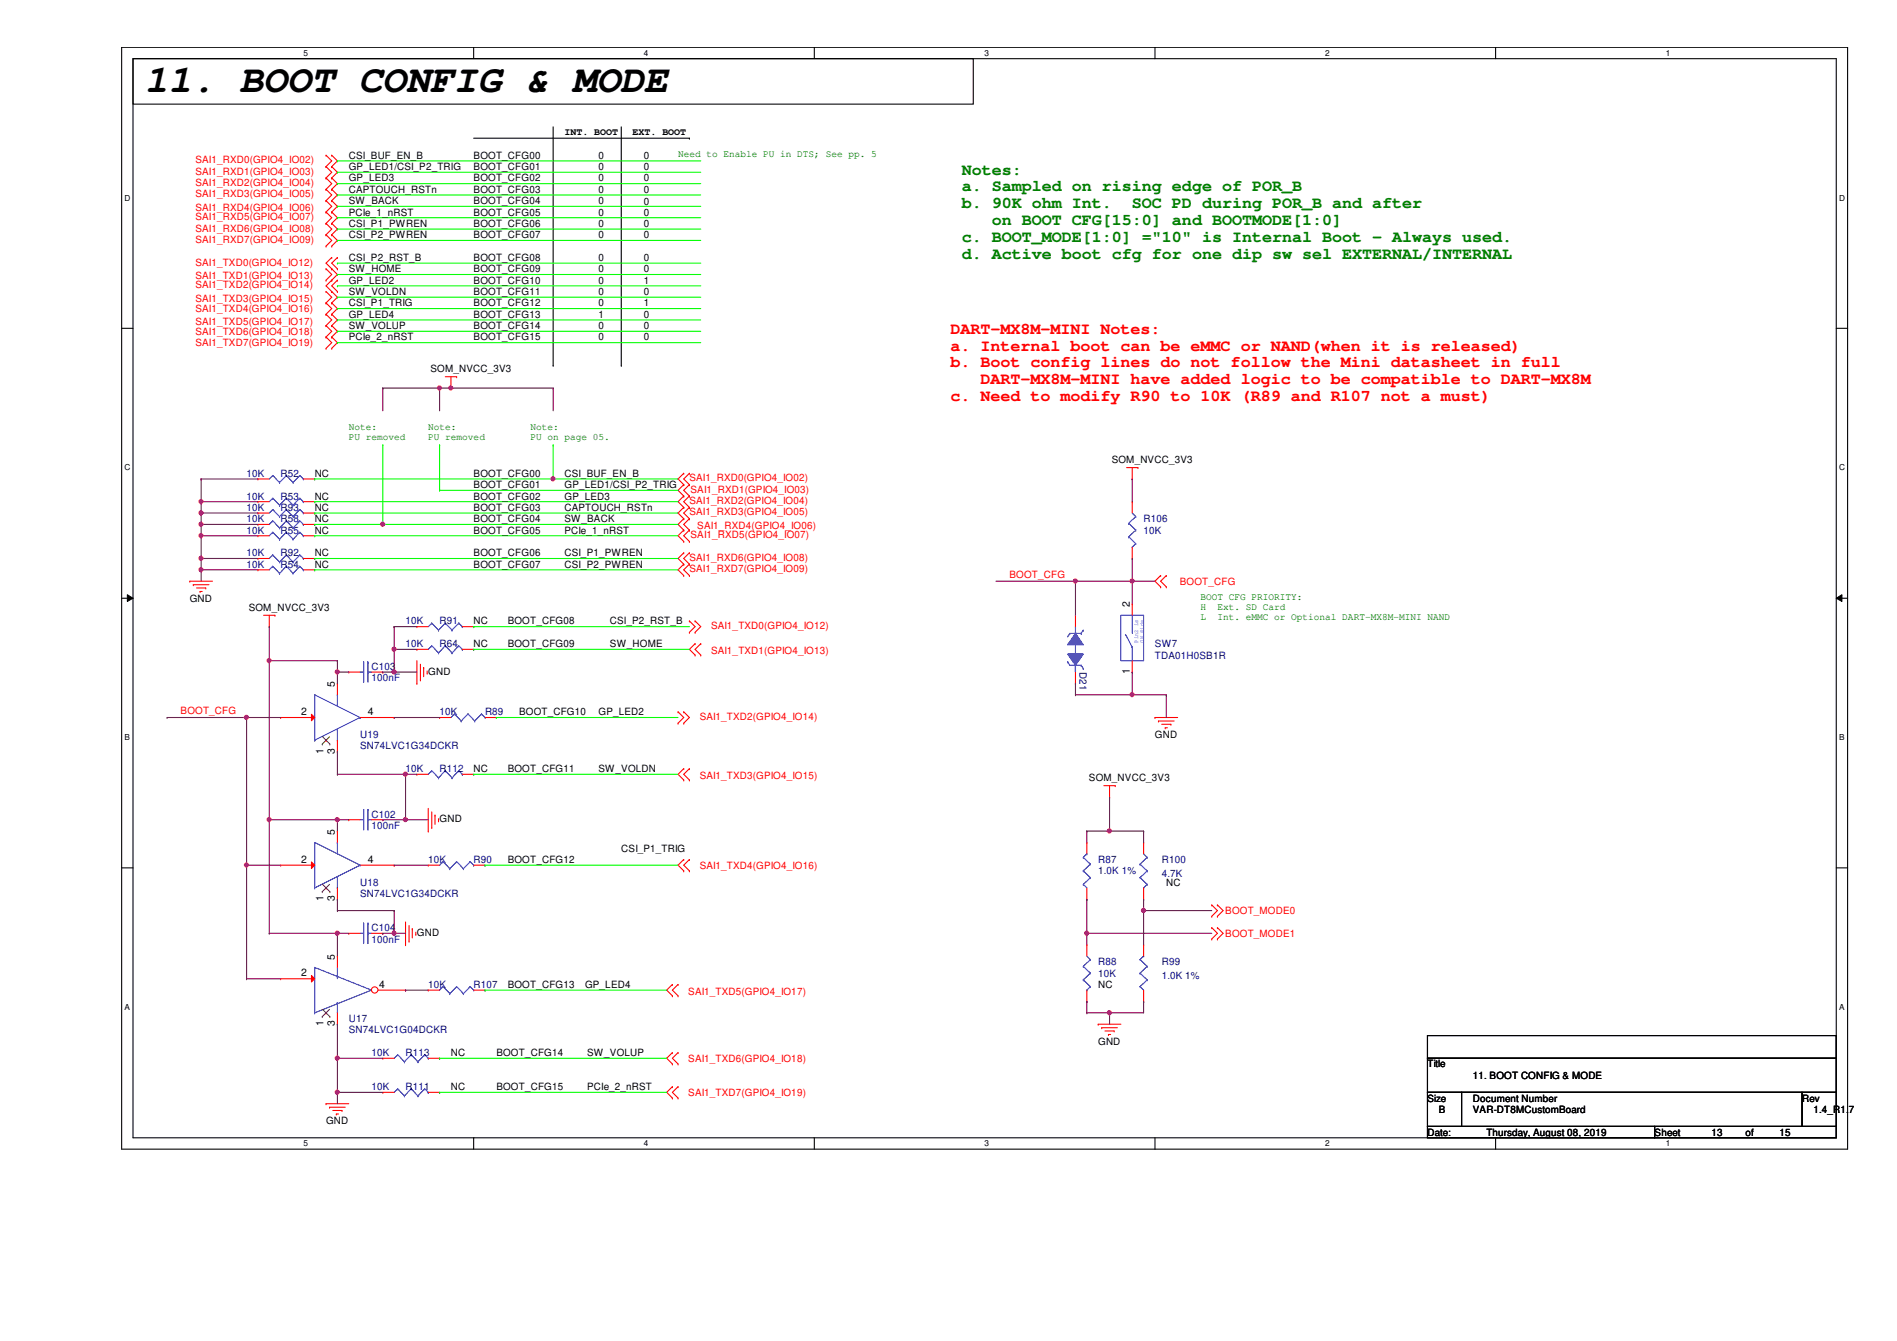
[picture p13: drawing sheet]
<svg xmlns="http://www.w3.org/2000/svg" width="297mm" height="210mm" viewBox="0 0 297 210" stroke-linecap="round" stroke-linejoin="round" font-family="sans-serif">
<defs><g id="words">
<text font-size="6.2" x="22.6" y="14.4">11. BOOT CONFIG &amp; MODE</text>
<g font-size="2.6" fill="#008000">
<text x="150.6" y="27.3">Notes:</text>
<text x="150.6" y="30">a. Sampled on rising edge of POR_B</text>
<text x="150.6" y="32.6">b. 90K ohm Int.</text>
<text x="155.3" y="35.2">on BOOT CFG[15:0] and BOOTMODE[1:0]</text>
<text x="177.2" y="32.6">SOC PD during POR_B and after</text>
<text x="150.6" y="37.8">c. BOOT_MODE[1:0] =&quot;10&quot; is Internal Boot - Always used.</text>
<text x="150.6" y="40.5">d. Active boot cfg for one dip sw sel EXTERNAL/INTERNAL</text>
</g>
<g font-size="2.6" fill="#f00">
<text x="148.8" y="52.2">DART-MX8M-MINI Notes:</text>
<text x="148.8" y="54.9">a. Internal boot can be eMMC or NAND(when it is released)</text>
<text x="148.8" y="57.5">b. Boot config lines do not follow the Mini datasheet in full</text>
<text x="148.8" y="62.7">c. Need to modify R90 to 10K (R89 and R107 not a must)</text>
<text x="153.5" y="60.1">DART-MX8M-MINI have added logic to be compatible to DART-MX8M</text>
</g>
<g font-size="1.6">
<text x="88.4" y="21.1">INT. BOOT</text>
<text x="99.1" y="21.1">EXT. BOOT</text>
<text x="54.6" y="24.8">CSI_BUF_EN_B</text>
<text x="54.6" y="28.4">GP_LED3</text>
<text x="54.6" y="26.6">GP_LED1/CSI_P2_TRIG</text>
<text x="74.2" y="24.8">BOOT_CFG00</text>
<text x="74.2" y="28.4">BOOT_CFG02</text>
<text x="74.2" y="26.6">BOOT_CFG01</text>
<text x="93.7" y="24.8">0</text>
<text x="93.7" y="28.4">0</text>
<text x="93.7" y="26.6">0</text>
<text x="100.8" y="24.8">0</text>
<text x="100.8" y="28.4">0</text>
<text x="100.8" y="26.6">0</text>
<text x="54.6" y="30.2">CAPTOUCH_RSTn</text>
<text x="54.6" y="33.7">PCIe_1_nRST</text>
<text x="54.6" y="35.5">CSI_P1_PWREN</text>
<text x="54.6" y="32">SW_BACK</text>
<text x="74.2" y="30.2">BOOT_CFG03</text>
<text x="74.2" y="33.7">BOOT_CFG05</text>
<text x="74.2" y="35.5">BOOT_CFG06</text>
<text x="74.2" y="32">BOOT_CFG04</text>
<text x="93.7" y="30.2">0</text>
<text x="93.7" y="33.7">0</text>
<text x="93.7" y="35.5">0</text>
<text x="93.7" y="32">0</text>
<text x="100.8" y="30.2">0</text>
<text x="100.8" y="33.7">0</text>
<text x="100.8" y="35.5">0</text>
<text x="100.8" y="32.1">0</text>
<text x="54.6" y="37.3">CSI_P2_PWREN</text>
<text x="54.6" y="40.9">CSI_P2_RST_B</text>
<text x="74.2" y="37.3">BOOT_CFG07</text>
<text x="74.2" y="40.9">BOOT_CFG08</text>
<text x="93.7" y="37.3">0</text>
<text x="93.7" y="40.9">0</text>
<text x="100.8" y="37.3">0</text>
<text x="100.8" y="40.9">0</text>
<text x="54.6" y="42.6">SW_HOME</text>
<text x="54.6" y="44.4">GP_LED2</text>
<text x="54.6" y="46.2">SW_VOLDN</text>
<text x="54.6" y="48">CSI_P1_TRIG</text>
<text x="74.2" y="42.6">BOOT_CFG09</text>
<text x="74.2" y="44.4">BOOT_CFG10</text>
<text x="74.2" y="46.2">BOOT_CFG11</text>
<text x="74.2" y="48">BOOT_CFG12</text>
<text x="93.7" y="42.6">0</text>
<text x="93.7" y="44.4">0</text>
<text x="93.7" y="46.2">0</text>
<text x="93.7" y="48">0</text>
<text x="100.8" y="42.6">0</text>
<text x="100.8" y="44.4">1</text>
<text x="100.8" y="46.2">0</text>
<text x="100.8" y="48">1</text>
<text x="54.6" y="49.7">GP_LED4</text>
<text x="54.6" y="51.5">SW_VOLUP</text>
<text x="54.6" y="53.3">PCIe_2_nRST</text>
<text x="74.2" y="49.7">BOOT_CFG13</text>
<text x="74.2" y="51.5">BOOT_CFG14</text>
<text x="74.2" y="53.3">BOOT_CFG15</text>
<text x="93.7" y="49.7">1</text>
<text x="93.7" y="51.5">0</text>
<text x="93.7" y="53.3">0</text>
<text x="100.8" y="49.7">0</text>
<text x="100.8" y="51.5">0</text>
<text x="100.8" y="53.3">0</text>
<text x="67.4" y="58.3">SOM_NVCC_3V3</text>
<text x="49.3" y="74.6">NC</text>
<text x="74.2" y="74.6">BOOT_CFG00</text>
<text x="74.2" y="76.4">BOOT_CFG01</text>
<text x="88.4" y="74.6">CSI_BUF_EN_B</text>
<text x="88.4" y="76.4">GP_LED1/CSI_P2_TRIG</text>
<text x="174.1" y="72.5">SOM_NVCC_3V3</text>
<text x="49.3" y="81.7">NC</text>
<text x="49.3" y="83.5">NC</text>
<text x="49.3" y="78.2">NC</text>
<text x="49.3" y="80">NC</text>
<text x="74.2" y="80">BOOT_CFG03</text>
<text x="74.2" y="78.2">BOOT_CFG02</text>
<text x="74.2" y="83.5">BOOT_CFG05</text>
<text x="74.2" y="81.7">BOOT_CFG04</text>
<text x="88.4" y="80">CAPTOUCH_RSTn</text>
<text x="88.4" y="78.2">GP_LED3</text>
<text x="88.4" y="83.5">PCIe_1_nRST</text>
<text x="88.4" y="81.7">SW_BACK</text>
<text x="49.3" y="87.1">NC</text>
<text x="49.3" y="88.9">NC</text>
<text x="74.2" y="87.1">BOOT_CFG06</text>
<text x="74.2" y="88.9">BOOT_CFG07</text>
<text x="88.4" y="87.1">CSI_P1_PWREN</text>
<text x="88.4" y="88.9">CSI_P2_PWREN</text>
<text x="29.7" y="94.2">GND</text>
<text x="38.9" y="95.6">SOM_NVCC_3V3</text>
<text x="176.9" y="95.1" transform="rotate(-90 176.9 95.1)">2</text>
<text x="74.2" y="97.7">NC</text>
<text x="74.2" y="101.3">NC</text>
<text x="79.5" y="97.7">BOOT_CFG08</text>
<text x="79.5" y="101.3">BOOT_CFG09</text>
<text x="95.5" y="97.7">CSI_P2_RST_B</text>
<text x="95.5" y="101.3">SW_HOME</text>
<text x="52.5" y="107.5" transform="rotate(-90 52.5 107.5)">5</text>
<text x="67.1" y="105.6">GND</text>
<text x="176.9" y="105.5" transform="rotate(-90 176.9 105.5)">1</text>
<text x="47.2" y="111.9">2</text>
<text x="57.6" y="111.9">4</text>
<text x="81.3" y="112">BOOT_CFG10</text>
<text x="93.7" y="112">GP_LED2</text>
<text x="50.7" y="118" transform="rotate(-90 50.7 118)">1</text>
<text x="52.5" y="118" transform="rotate(-90 52.5 118)">3</text>
<text x="180.8" y="115.5">GND</text>
<text x="74.2" y="120.9">NC</text>
<text x="79.5" y="120.9">BOOT_CFG11</text>
<text x="93.7" y="120.9">SW_VOLDN</text>
<text x="170.5" y="122.3">SOM_NVCC_3V3</text>
<text x="52.5" y="130.6" transform="rotate(-90 52.5 130.6)">5</text>
<text x="68.8" y="128.7">GND</text>
<text x="47.2" y="135">2</text>
<text x="57.6" y="135">4</text>
<text x="79.5" y="135.1">BOOT_CFG12</text>
<text x="97.3" y="133.3">CSI_P1_TRIG</text>
<text x="50.7" y="141.1" transform="rotate(-90 50.7 141.1)">1</text>
<text x="52.5" y="141.1" transform="rotate(-90 52.5 141.1)">3</text>
<text x="182.6" y="138.6">NC</text>
<text x="65.3" y="146.5">GND</text>
<text x="47.2" y="152.8">2</text>
<text x="52.5" y="150.2" transform="rotate(-90 52.5 150.2)">5</text>
<text x="59.4" y="154.6">4</text>
<text x="79.5" y="154.6">BOOT_CFG13</text>
<text x="91.6" y="154.6">GP_LED4</text>
<text x="172" y="154.6">NC</text>
<text x="50.7" y="160.7" transform="rotate(-90 50.7 160.7)">1</text>
<text x="52.5" y="160.7" transform="rotate(-90 52.5 160.7)">3</text>
<text x="70.6" y="165.3">NC</text>
<text x="77.7" y="165.3">BOOT_CFG14</text>
<text x="91.9" y="165.3">SW_VOLUP</text>
<text x="172" y="163.5">GND</text>
<text x="223.5" y="167.1">Title</text>
<text x="70.6" y="170.6">NC</text>
<text x="77.7" y="170.6">BOOT_CFG15</text>
<text x="91.9" y="170.6">PCIe_2_nRST</text>
<text x="223.5" y="172.4">Size</text>
<text x="230.6" y="172.4">Document Number</text>
<text x="230.6" y="168.9">11. BOOT CONFIG &amp; MODE</text>
<text x="282.2" y="172.4">Rev</text>
<text x="51.1" y="176">GND</text>
<text x="223.5" y="177.8">Date:</text>
<text x="225.3" y="174.2">B</text>
<text x="230.6" y="174.2">VAR-DT8MCustomBoard</text>
<text x="232.7" y="177.8">Thursday, August 08, 2019</text>
<text x="259.1" y="177.8">Sheet</text>
<text x="268" y="177.8">13</text>
<text x="273.3" y="177.8">of</text>
<text x="278.6" y="177.8">15</text>
<text x="284" y="174.2">1.4_R1.7</text>
</g>
<g font-size="1.6" fill="#f00">
<text x="30.6" y="25.6">SAI1_RXD0(GPIO4_IO02)</text>
<text x="30.6" y="27.3">SAI1_RXD1(GPIO4_IO03)</text>
<text x="30.6" y="29.1">SAI1_RXD2(GPIO4_IO04)</text>
<text x="30.6" y="30.9">SAI1_RXD3(GPIO4_IO05)</text>
<text x="30.6" y="33">SAI1_RXD4(GPIO4_IO06)</text>
<text x="30.6" y="34.5">SAI1_RXD5(GPIO4_IO07)</text>
<text x="30.6" y="36.2">SAI1_RXD6(GPIO4_IO08)</text>
<text x="30.6" y="38">SAI1_RXD7(GPIO4_IO09)</text>
<text x="30.6" y="41.6">SAI1_TXD0(GPIO4_IO12)</text>
<text x="30.6" y="43.7">SAI1_TXD1(GPIO4_IO13)</text>
<text x="30.6" y="45.1">SAI1_TXD2(GPIO4_IO14)</text>
<text x="30.6" y="47.2">SAI1_TXD3(GPIO4_IO15)</text>
<text x="30.6" y="48.9">SAI1_TXD4(GPIO4_IO16)</text>
<text x="30.6" y="50.8">SAI1_TXD5(GPIO4_IO17)</text>
<text x="30.6" y="52.4">SAI1_TXD6(GPIO4_IO18)</text>
<text x="30.6" y="54.2">SAI1_TXD7(GPIO4_IO19)</text>
<text x="107.9" y="75.4">SAI1_RXD0(GPIO4_IO02)</text>
<text x="108.1" y="77.1">SAI1_RXD1(GPIO4_IO03)</text>
<text x="107.9" y="78.9">SAI1_RXD2(GPIO4_IO04)</text>
<text x="107.9" y="80.7">SAI1_RXD3(GPIO4_IO05)</text>
<text x="109.2" y="82.8">SAI1_RXD4(GPIO4_IO06)</text>
<text x="107.9" y="87.8">SAI1_RXD6(GPIO4_IO08)</text>
<text x="107.9" y="89.6">SAI1_RXD7(GPIO4_IO09)</text>
<text x="108.1" y="84.2">SAI1_RXD5(GPIO4_IO07)</text>
<text x="158.1" y="90.4">BOOT_CFG</text>
<text x="184.7" y="91.5">BOOT_CFG</text>
<text x="111.3" y="98.5">SAI1_TXD0(GPIO4_IO12)</text>
<text x="111.3" y="102.4">SAI1_TXD1(GPIO4_IO13)</text>
<text x="28.3" y="111.8">BOOT_CFG</text>
<text x="109.6" y="112.7">SAI1_TXD2(GPIO4_IO14)</text>
<text x="109.6" y="121.9">SAI1_TXD3(GPIO4_IO15)</text>
<text x="109.6" y="136">SAI1_TXD4(GPIO4_IO16)</text>
<text x="191.9" y="143.1">BOOT_MODE0</text>
<text x="191.9" y="146.6">BOOT_MODE1</text>
<text x="107.8" y="155.7">SAI1_TXD5(GPIO4_IO17)</text>
<text x="107.8" y="166.2">SAI1_TXD6(GPIO4_IO18)</text>
<text x="107.8" y="171.5">SAI1_TXD7(GPIO4_IO19)</text>
</g>
<g font-size="1.6" fill="#008000">
<text x="106.2" y="24.6">Need to Enable PU in DTS; See pp. 5</text>
<text x="54.6" y="67.3">Note:</text>
<text x="54.6" y="68.9">PU removed</text>
<text x="67.1" y="67.3">Note:</text>
<text x="67.1" y="68.9">PU removed</text>
<text x="83.1" y="67.3">Note:</text>
<text x="83.1" y="68.9">PU on page 05.</text>
<text x="188" y="94">BOOT CFG PRIORITY:</text>
<text x="188" y="95.5">H</text>
<text x="190.6" y="95.5">Ext. SD Card</text>
<text x="188" y="97.1">L</text>
<text x="190.6" y="97.1">Int. eMMC or Optional DART-MX8M-MINI NAND</text>
</g>
<g font-size="1.6" fill="#000080">
<text x="38.6" y="74.6">10K</text>
<text x="43.9" y="74.6">R52</text>
<text x="38.6" y="81.7">10K</text>
<text x="38.6" y="83.5">10K</text>
<text x="38.6" y="78.2">10K</text>
<text x="38.6" y="80">10K</text>
<text x="43.9" y="81.7">R58</text>
<text x="43.9" y="83.5">R55</text>
<text x="43.9" y="78.2">R53</text>
<text x="43.9" y="80">R93</text>
<text x="179.1" y="81.7">R106</text>
<text x="179.1" y="83.5">10K</text>
<text x="38.6" y="87.1">10K</text>
<text x="38.6" y="88.9">10K</text>
<text x="43.9" y="87.1">R92</text>
<text x="43.9" y="88.9">R54</text>
<text x="63.5" y="97.7">10K</text>
<text x="63.5" y="101.3">10K</text>
<text x="68.8" y="97.7">R91</text>
<text x="68.8" y="101.3">R64</text>
<text x="180.8" y="101.3">SW7</text>
<text x="58.2" y="104.9">C103</text>
<text x="58.2" y="106.6">100nF</text>
<text x="169" y="105.2" transform="rotate(90 169 105.2)">D21</text>
<text x="180.8" y="103.1">TDA01H0SB1R</text>
<text x="68.8" y="112">10K</text>
<text x="75.9" y="112">R89</text>
<text x="56.4" y="115.5">U19</text>
<text x="56.4" y="117.3">SN74LVC1G34DCKR</text>
<text x="63.5" y="120.9">10K</text>
<text x="68.8" y="120.9">R112</text>
<text x="58.2" y="128">C102</text>
<text x="58.2" y="129.8">100nF</text>
<text x="67.1" y="135.1">10K</text>
<text x="74.2" y="135.1">R90</text>
<text x="172" y="135.1">R87</text>
<text x="172" y="136.9">1.0K 1%</text>
<text x="181.9" y="135.1">R100</text>
<text x="181.9" y="137.2">4.7K</text>
<text x="56.4" y="138.6">U18</text>
<text x="56.4" y="140.4">SN74LVC1G34DCKR</text>
<text x="58.2" y="145.8">C104</text>
<text x="58.2" y="147.5">100nF</text>
<text x="67.1" y="154.6">10K</text>
<text x="74.2" y="154.6">R107</text>
<text x="172" y="151.1">R88</text>
<text x="172" y="152.9">10K</text>
<text x="181.9" y="151.1">R99</text>
<text x="181.9" y="153.2">1.0K 1%</text>
<text x="54.6" y="160">U17</text>
<text x="54.6" y="161.8">SN74LVC1G04DCKR</text>
<text x="58.2" y="165.3">10K</text>
<text x="63.5" y="165.3">R113</text>
<text x="58.2" y="170.6">10K</text>
<text x="63.5" y="170.6">R111</text>
</g>
<g font-size="1.3">
<text x="47.5" y="8.7">5</text>
<text x="100.8" y="8.7">4</text>
<text x="154.2" y="8.7">3</text>
<text x="207.5" y="8.7">2</text>
<text x="260.9" y="8.7">1</text>
<text x="19.5" y="31.4">D</text>
<text x="288" y="31.4">D</text>
<text x="19.5" y="73.6">C</text>
<text x="288" y="73.6">C</text>
<text x="19.5" y="115.9">B</text>
<text x="288" y="115.9">B</text>
<text x="19.5" y="158.1">A</text>
<text x="288" y="158.1">A</text>
<text x="47.5" y="179.4">5</text>
<text x="100.8" y="179.4">4</text>
<text x="154.2" y="179.4">3</text>
<text x="207.5" y="179.4">2</text>
<text x="260.9" y="179.4">1</text>
</g>
<g font-size=".9" fill="#00f">
<text x="178.2" y="100.6" transform="rotate(-90 178.2 100.6)">Pin2 is</text>
<text x="179.1" y="100.6" transform="rotate(-90 179.1 100.6)">ON Side</text>
</g>
</g></defs>
<path d="M19.1 7.4h270.2v172.5h-270.2zM20.8 9.2h266.7v168.9h-266.7z" fill="none" stroke="#000" stroke-width=".17"/>
<g fill="#fff">
<path d="M47.5 7.6h.7v1.4h-.7z"/>
<path d="M47.5 178.3h.7v1.4h-.7z"/>
</g>
<path d="M74.2 7.4v1.8M74.2 178.1v1.8" fill="none" stroke="#000" stroke-width=".17"/>
<g fill="#fff">
<path d="M100.8 7.6h.7v1.4h-.7z"/>
<path d="M100.8 178.3h.7v1.4h-.7z"/>
</g>
<path d="M127.5 7.4v1.8M127.5 178.1v1.8" fill="none" stroke="#000" stroke-width=".17"/>
<g fill="#fff">
<path d="M154.2 7.6h.7v1.4h-.7z"/>
<path d="M154.2 178.3h.7v1.4h-.7z"/>
</g>
<path d="M180.8 7.4v1.8M180.8 178.1v1.8" fill="none" stroke="#000" stroke-width=".17"/>
<g fill="#fff">
<path d="M207.5 7.6h.7v1.4h-.7z"/>
<path d="M207.5 178.3h.7v1.4h-.7z"/>
</g>
<path d="M234.2 7.4v1.8M234.2 178.1v1.8" fill="none" stroke="#000" stroke-width=".17"/>
<g fill="#fff">
<path d="M260.9 7.6h.6v1.4h-.6z"/>
<path d="M260.9 178.3h.6v1.4h-.6z"/>
<path d="M19.5 30.3h.9v1.4h-.9z"/>
<path d="M288 30.3h.9v1.4h-.9z"/>
<path d="M19.5 72.5h.9v1.4h-.9z"/>
<path d="M288 72.5h.9v1.4h-.9z"/>
</g>
<path d="M19.1 51.4h1.7M287.5 51.4h1.8" fill="none" stroke="#000" stroke-width=".17"/>
<g fill="#fff">
<path d="M19.5 114.7h.8v1.4h-.8z"/>
<path d="M288 114.7h.8v1.4h-.8z"/>
</g>
<path d="M19.1 93.6h1.7M287.5 93.6h1.8" fill="none" stroke="#000" stroke-width=".17"/>
<path d="M19.9 93.1l.9 .5-.9 .5zM287.5 93.6l.9-.5v1z" fill="#000"/>
<path d="M19.9 93.1l.9 .5-.9 .5zM287.5 93.6l.9-.5v1z" fill="none" stroke="#000" stroke-width=".16"/>
<g fill="#fff">
<path d="M19.5 156.9h.8v1.4h-.8z"/>
<path d="M288 156.9h.8v1.4h-.8z"/>
</g>
<g fill="none" stroke="#000" stroke-width=".17">
<path d="M20.8 9.2h131.6v7.1h-131.6zM86.6 19.9v37.3M97.3 19.9v37.3M74.2 21.6h33.8M108 21.6h.1M86.6 57.2h.1M97.3 57.2h.1M19.1 135.8h1.7M287.5 135.8h1.8M223.5 162.1h64v3.6h-64zM223.5 165.6h64v5.4h-64zM223.5 171h5.4v5.3h-5.4z"/>
<path d="M223.5 176.3h35.6v1.8h-35.6zM228.9 171h53.3v5.3h-53.3zM259.1 176.3h28.4v1.8h-28.4zM282.2 171h5.3v5.3h-5.3z"/>
</g>
<g fill="none" stroke="#f00" stroke-width=".17">
<path d="M51.1 24.3h.1M51.1 26.1h.1M51.1 27.9h.1M51.1 29.6h.1M51.1 31.4h.1M51.1 33.2h.1M51.1 35h.1M51.1 36.7h.1M51.1 38.5h.1M51.1 24.3l.8 .9-.8 .9M51.1 26.1l.8 .9-.8 .9M51.1 27.9l.8 .8-.8 .9"/>
<path d="M51.1 29.6l.8 .9-.8 .9M51.1 31.4l.8 .9-.8 .9M51.1 33.2l.8 .9-.8 .9M51.1 35l.8 .9-.8 .8M51.1 36.7l.8 .9-.8 .9M51.9 26.1h.1M51.9 24.3h.1M51.9 27.9h.1M51.9 29.6h.1M51.9 31.4h.1M51.9 33.2h.1M51.9 35h.1"/>
<path d="M51.9 36.7h.1M51.9 38.5h.1M51.9 24.3l.9 .9-.9 .9M51.9 26.1l.9 .9-.9 .9M51.9 27.9l.9 .8-.9 .9M51.9 29.6l.9 .9-.9 .9M51.9 31.4l.9 .9-.9 .9M51.9 33.2l.9 .9-.9 .9M51.9 35l.9 .9-.9 .8M51.9 36.7l.9 .9-.9 .9M51.1 42.1h.1M51.1 43.9h.1"/>
<path d="M51.1 45.6h.1M51.1 47.4h.1M51.1 49.2h.1M51.1 51h.1M51.1 52.7h.1M51.1 54.5h.1M51.1 42.1l.8 .9-.8 .9M51.1 45.6l.8 .9-.8 .9M51.1 47.4l.8 .9-.8 .9M51.1 49.2l.8 .9-.8 .9M51.1 51l.8 .9-.8 .8M51.1 52.7l.8 .9-.8 .9"/>
<path d="M51.9 42.1h.1M51.9 40.3h.1M51.9 43.9h.1M51.9 45.6h.1M51.9 47.4h.1M51.9 49.2h.1M51.9 51h.1M51.9 52.7h.1M51.9 54.5h.1M51.9 40.3l-.8 .9 1.7 1.8-.9 .9M51.9 43.9l-.8 .8 .8 .9M51.9 45.6l.9 .9-.9 .9"/>
<path d="M51.9 47.4l.9 .9-.9 .9M51.9 49.2l.9 .9-.9 .9M51.9 51l.9 .9-.9 .8M51.9 52.7l.9 .9-.9 .9M52.8 40.3h.1M52.8 42.1h.1M52.8 43.9h.1M52.8 45.6h.1M52.8 40.3l-.9 .9 .9 .9M52.8 43.9l-.9 .8 .9 .9M69.7 59h1.8M70.6 59v1.7"/>
<path d="M71.5 59h.1M70.6 60.7h.1M107.1 75.9h.1M107.1 74.1h.1M107.1 79.4h.1M107.1 77.6h.1M107.1 74.1l-.9 .9 .9 .9M107.1 77.6l-.9 .9 .9 .9M107.1 75.9l-.9 .8 .9 .9M107.1 79.4l-.9 .9 .9 .9M108 74.1h.1M108 75.9h.1"/>
<path d="M108 77.6h.1M108 79.4h.1M108 74.1l-.9 .9 .9 .9M108 77.6l-.9 .9 .9 .9M108 75.9l-.9 .8 .9 .9M108 79.4l-.9 .9 .9 .9M176.4 73.2h1.8M177.3 75h.1M177.3 73.2v1.8M178.2 73.2h.1M29.7 91h.1M29.7 91h3.6"/>
<path d="M30.3 91.5h.1M30.3 91.5h2.4M30.8 92h1.4M31.3 92.6h.1M31.3 92.6h.4M32.2 92h.1M40.4 82.1h.1M40.4 82.1h1.8M41.3 96.3h1.8M42.2 98.1h.1M42.2 96.3v1.8M43.1 96.3h.1"/>
<path d="M47.5 82.1h1.8M49.3 82.1h.1M107.1 88.3h.1M107.1 86.5h.1M107.1 90.1h.1M107.1 81.2h.1M107.1 84.8h.1M107.1 83h.1M107.1 86.5l-.9 .9 .9 .9M107.1 88.3l-.9 .9 .9 .9M107.1 83l-.9 .9 .9 .9M107.1 81.2l-.9 .9 .9 .9"/>
<path d="M108 86.5h.1M108 88.3h.1M108 90.1h.1M108 81.2h.1M108 83h.1M108 84.8h.1M108 97.2h.1M108 99h.1M108 86.5l-.9 .9 .9 .9M108 88.3l-.9 .9 .9 .9M108 83l-.9 .9 .9 .9M108 81.2l-.9 .9 .9 .9"/>
<path d="M108 97.2l.8 .9-.8 .9M108.8 99h.1M108.8 97.2h.1M108.8 97.2l.9 .9-.9 .9M181.7 90.1h.1M181.7 91.9h.1M181.7 90.1l-.9 .9 .9 .9M182.6 91.9h.1M182.6 90.1h.1M182.6 90.1l-.9 .9 .9 .9M65.3 107h.1M65.3 103.4v3.6"/>
<path d="M65.8 106.4h.1M65.8 104v2.4M66.3 104.5h.1M66.3 104.5v1.4M66.9 105.4h.1M66.9 105v.4M106.2 111.4h.1M106.2 113.2h.1M106.2 111.4l.9 .9-.9 .9M107.1 113.2h.1M107.1 111.4h.1M107.1 111.4l.9 .9-.9 .9"/>
<path d="M108.8 100.8h.1M108.8 102.5h.1M108.8 100.8l-.8 .8 .8 .9M109.7 100.8h.1M109.7 102.5h.1M109.7 100.8l-.9 .8 .9 .9M180.8 112.3h.1M180.8 112.3h3.6M181.4 112.9h.1M181.4 112.9h2.5M181.9 113.4h1.4M182.5 113.9h.1"/>
<path d="M182.5 113.9h.3M183.3 113.4h.1M67.1 130.1h.1M67.1 126.5v3.6M67.6 129.5h.1M67.6 127.1v2.4M68.1 127.6h.1M68.1 127.6v1.4M68.7 128.5h.1M68.7 128.1v.4M107.1 134.5h.1M107.1 136.3h.1"/>
<path d="M107.1 120.3h.1M107.1 122.1h.1M107.1 134.5l-.9 .9 .9 .9M107.1 120.3l-.9 .9 .9 .9M108 136.3h.1M108 134.5h.1M108 120.3h.1M108 122.1h.1M108 134.5l-.9 .9 .9 .9M108 120.3l-.9 .9 .9 .9M172.8 123h1.8M173.7 124.8h.1"/>
<path d="M173.7 123v1.8M174.6 123h.1M63.5 147.9h.1M63.5 144.3v3.6M64.1 147.3h.1M64.1 144.9v2.4M64.6 145.4h.1M64.6 145.4v1.4M65.1 146.3h.1M65.1 145.9v.4M105.3 154.1h.1M105.3 155.9h.1"/>
<path d="M105.3 154.1l-.9 .9 .9 .9M106.2 154.1h.1M106.2 155.9h.1M106.2 154.1l-.9 .9 .9 .9M189.7 145.2h.1M189.7 147h.1M189.7 141.6h.1M189.7 143.4h.1M189.7 145.2l.9 .9-.9 .9M189.7 141.6l.9 .9-.9 .9M190.6 147h.1M190.6 145.2h.1"/>
<path d="M190.6 143.4h.1M190.6 141.6h.1M190.6 145.2l.9 .9-.9 .9M190.6 141.6l.9 .9-.9 .9M51.1 172.8h.1M51.1 172.8h3.5M51.6 173.3h.1M51.6 173.3h2.5M52.1 173.8h1.5M52.7 174.4h.1M52.7 174.4h.3M53.6 173.8h.1"/>
<path d="M105.3 164.8h.1M105.3 166.5h.1M105.3 170.1h.1M105.3 171.9h.1M105.3 164.8l-.9 .8 .9 .9M105.3 170.1l-.9 .9 .9 .9M106.2 166.5h.1M106.2 164.8h.1M106.2 171.9h.1M106.2 170.1h.1M106.2 164.8l-.9 .8 .9 .9M106.2 170.1l-.9 .9 .9 .9"/>
<path d="M172 160.3h.1M172 160.3h3.5M172.5 160.9h.1M172.5 160.9h2.5M173 161.4h1.5M173.6 161.9h.1M173.6 161.9h.3M174.5 161.4h.1"/>
</g>
<g fill="none" stroke="#00f" stroke-width=".17">
<path d="M42.7 81.5h.1M42.7 81.5l-.5 .6M42.7 81.5l1.1 1.1M43.8 82.6h.1M44.8 81.5h.1M44.8 81.5l-1 1.1M44.8 81.5l1.1 1.1M45.9 82.6h.1M46.9 81.5h.1M46.9 81.5l-1 1.1M46.9 81.5l.6 .6M47.5 82.1h.1"/>
<path d="M49.3 115.9h.1M49.3 108.8h.1M49.3 108.8v7.1M49.3 108.8l7.1 3.5M52.8 108.8h.1M52.8 115.9h.1M52.8 108.8v1.7M52.8 114.1v1.8M56.4 112.3h.1M56.4 112.3l-7.1 3.6"/>
</g>
<path d="M48.8 111.8l.5 .5-.5 .5z" fill="#f00"/>
<g fill="none" stroke="#f00" stroke-width=".17">
<path d="M40.4 83.9h.1M40.4 87.4h.1M40.4 83.9h1.8M40.4 87.4h1.8M47.5 83.9h1.8M47.5 87.4h1.8M49.3 83.9h.1M49.3 87.4h.1M43.9 112.3h.1M43.9 112.3h5.4M48.8 111.8l.5 .5-.5 .5zM51.1 115.9h.1"/>
<path d="M52.8 107h.1M52.8 117.6h.1M52.8 107v1.8M52.8 115.9v1.7M56.4 112.3h5.3M61.7 112.3h.1M68.8 112.3h.1M68.8 112.3h1.8M75.9 112.3h1.8M77.7 112.3h.1M54.6 128.3h.1M54.6 128.3h1.8"/>
<path d="M58.2 128.3h1.7M59.9 128.3h.1M67.1 135.4h.1M67.1 135.4h1.7M74.2 135.4h1.7M75.9 135.4h.1M179.1 131.9h.1M179.1 131.9v1.7M179.1 139v1.8M67.1 155h.1M67.1 155h1.7M74.2 155h1.7"/>
<path d="M75.9 155h.1M170.2 147.9h.1M170.2 156.8h.1M170.2 147.9v1.7M170.2 155v1.8M179.1 140.8h.1"/>
</g>
<path d="M50.5 116.5h.1M50.5 115.3l1.1 1.2M51.6 115.3l-1.1 1.2M51.6 116.5h.1" fill="none" stroke="#804000" stroke-width=".16"/>
<g fill="none" stroke="#00f" stroke-width=".17">
<path d="M42.7 83.3h.1M42.7 86.9h.1M42.7 83.3l-.5 .6M42.7 83.3l1.1 1.1M42.7 86.9l-.5 .5M42.7 86.9l1.1 1.1M43.8 84.4h.1M43.8 88h.1M44.8 83.3h.1M44.8 86.9h.1M44.8 83.3l-1 1.1M44.8 83.3l1.1 1.1"/>
<path d="M44.8 86.9l-1 1.1M44.8 86.9l1.1 1.1M45.9 84.4h.1M45.9 88h.1M46.9 83.3h.1M46.9 86.9h.1M46.9 83.3l-1 1.1M46.9 83.3l.6 .6M46.9 86.9l-1 1.1M46.9 86.9l.6 .5M47.5 83.9h.1M47.5 87.4h.1"/>
<path d="M71.2 111.8h.1M71.2 111.8l-.6 .5M71.2 111.8l1 1.1M72.2 112.9h.1M73.3 111.8h.1M73.3 111.8l-1.1 1.1M73.3 111.8l1 1.1M74.3 112.9h.1M75.4 111.8h.1M75.4 111.8l-1.1 1.1M75.4 111.8l.5 .5M75.9 112.3h.1"/>
<path d="M56.4 128.3h.5M56.9 126.7h.1M56.9 128.3h.1M56.9 126.7v3.2M57.6 126.7h.1M57.6 128.3h.1M57.6 126.7v3.2M57.6 128.3h.6M69.4 134.9h.1M69.4 134.9l-.6 .5M69.4 134.9l1 1.1M70.4 136h.1"/>
<path d="M71.5 134.9h.1M71.5 134.9l-1.1 1.1M71.5 134.9l1.1 1.1M72.6 136h.1M73.6 134.9h.1M73.6 134.9l-1 1.1M73.6 134.9l.6 .5M74.2 135.4h.1M178.5 137.4h.1M178.5 135.3h.1M178.5 135.3l1.1 1M178.5 137.4l1.1 1"/>
<path d="M179.1 139h.1M179.1 133.6l.5 .6M179.6 134.2h.1M179.6 136.3h.1M179.6 138.4h.1M179.6 136.3l-1.1 1.1M179.6 138.4l-.5 .6M179.6 134.2l-1.1 1.1M49.3 158.5h.1M49.3 151.4h.1M49.3 151.4l8.9 3.6M49.3 151.4v7.1"/>
<path d="M52.8 153h.1M52.8 156.9h.1M52.8 151.4v1.6M52.8 156.9v1.6M58.2 155h.1M58.2 155l-8.9 3.5M69.4 154.4h.1M69.4 154.4l-.6 .6M69.4 154.4l1 1.1M70.4 155.5h.1M71.5 154.4h.1M71.5 154.4l-1.1 1.1"/>
<path d="M71.5 154.4l1.1 1.1M72.6 155.5h.1M73.6 154.4h.1M73.6 154.4l-1 1.1M73.6 154.4l.6 .6M74.2 155h.1M169.6 151.3h.1M169.6 153.4h.1M169.6 151.3l1.1 1M169.6 153.4l1.1 1M170.2 155h.1M170.2 149.6l.5 .6"/>
<path d="M170.7 150.2h.1M170.7 152.3h.1M170.7 154.4h.1M170.7 150.2l-1.1 1.1M170.7 152.3l-1.1 1.1M170.7 154.4l-.5 .6"/>
</g>
<path d="M48.8 152.7l.5 .5-.5 .5z" fill="#f00"/>
<path d="M43.9 153.2h.1M43.9 153.2h5.4M48.8 152.7l.5 .5-.5 .5z" fill="none" stroke="#f00" stroke-width=".17"/>
<circle cx="58.7" cy="155" r=".5" fill="#fff"/>
<g fill="none" stroke="#f00" stroke-width=".17">
<path d="M177.3 78.5h.1M177.3 78.5v1.8M177.3 87.4h.1M177.3 85.6v1.8M51.1 158.5h.1M52.8 149.6h.1M52.8 149.6v1.8M52.8 158.5v1.8M54.6 146.1h.1M54.6 146.1h1.8M58.2 146.1h1.7M59.2 155h4.3"/>
<path d="M59.9 146.1h.1M63.5 155h.1M52.8 160.3h.1"/>
<circle cx="58.7" cy="155" r=".5"/>
</g>
<path d="M50.5 159.1h.1M50.5 158l1.1 1.1M51.6 158l-1.1 1.1M51.6 159.1h.1" fill="none" stroke="#804000" stroke-width=".16"/>
<g fill="none" stroke="#00f" stroke-width=".17">
<path d="M168.4 98.1h.1M168.4 98.1v7.1M176.7 81.9h.1M176.7 84h.1M176.7 81.9l1.1 1.1M176.7 84l1.1 1.1M177.3 85.6h.1M177.3 80.3l.5 .6M177.8 80.9h.1M177.8 83h.1M177.8 85.1h.1M177.8 80.9l-1.1 1"/>
<path d="M177.8 83l-1.1 1M177.8 85.1l-.5 .5M56.4 146.1h.5M56.9 144.5h.1M56.9 146.1h.1M56.9 144.5v3.2M57.6 144.5h.1M57.6 146.1h.1M57.6 144.5v3.2M57.6 146.1h.6"/>
</g>
<path d="M168.4 99.1l1.2 1.8h-2.4z" fill-rule="evenodd" fill="#00f"/>
<path d="M168.4 99.1l1.2 1.8h-2.4z" fill="none" stroke="#00f" stroke-width=".17"/>
<path d="M167.2 102.4h2.4l-1.2 1.7v1.1v-1.1z" fill-rule="evenodd" fill="#00f"/>
<g fill="none" stroke="#00f" stroke-width=".17">
<path d="M42.7 88.6h.1M42.7 88.6l-.5 .6M42.7 88.6l1.1 1.1M43.8 89.7h.1M44.8 88.6h.1M44.8 88.6l-1 1.1M44.8 88.6l1.1 1.1M45.9 89.7h.1M46.9 88.6h.1M46.9 88.6l-1 1.1M46.9 88.6l.6 .6M47.5 89.2h.1"/>
<path d="M167.5 99.1h.1M167.5 99.1h1.8M167.5 99.1l-.3 .6M169.3 99.1h.1M169.6 98.6h.1M169.6 98.6l-.3 .5M167.2 102.4h2.4l-1.2 1.7v1.1v-1.1zM167.2 103.6h.1M167.2 103.6l.3 .5h1.8M169.3 104.1h.1M169.3 104.1l.3 .5M169.6 104.6h.1"/>
<path d="M49.3 139h.1M49.3 131.9h.1M49.3 131.9v7.1M49.3 131.9l7.1 3.5M52.8 131.9h.1M52.8 139h.1M52.8 131.9v1.7M52.8 137.2v1.8M56.4 135.4h.1M56.4 135.4l-7.1 3.6"/>
</g>
<path d="M40.4 89.2h.1M40.4 89.2h1.8M47.5 89.2h1.8M49.3 89.2h.1M168.4 96.3h.1M168.4 96.3v1.8M168.4 107h.1M168.4 105.2v1.8" fill="none" stroke="#f00" stroke-width=".17"/>
<path d="M48.8 134.9l.5 .5-.5 .5z" fill="#f00"/>
<g fill="none" stroke="#f00" stroke-width=".17">
<path d="M40.4 75h.1M40.4 78.5h.1M40.4 75h1.8M40.4 78.5h1.8M47.5 75h1.8M47.5 78.5h1.8M49.3 75h.1M49.3 78.5h.1M40.4 80.3h.1M40.4 80.3h1.8M47.5 80.3h1.8M49.3 80.3h.1"/>
<path d="M65.3 98.1h.1M65.3 98.1h1.8M72.4 98.1h1.8M74.2 98.1h.1M177.3 94.5h.1M177.3 94.5v1.8M54.6 105.2h.1M54.6 105.2h1.8M58.2 105.2h1.7M59.9 105.2h.1M65.3 101.6h.1M65.3 101.6h1.8"/>
<path d="M72.4 101.6h1.8M74.2 101.6h.1M177.3 105.2h.1M177.3 103.4v1.8M43.9 135.4h.1M43.9 135.4h5.4M48.8 134.9l.5 .5-.5 .5zM51.1 139h.1M52.8 130.1h.1M52.8 130.1v1.8M52.8 139v1.8M56.4 135.4h5.3"/>
<path d="M61.7 135.4h.1M65.3 121.2h.1M65.3 121.2h1.8M72.4 121.2h1.8M74.2 121.2h.1M170.2 131.9h.1M170.2 131.9v1.7M170.2 139v1.8M52.8 140.8h.1M170.2 140.8h.1M179.1 156.8h.1M179.1 147.9h.1"/>
<path d="M179.1 147.9v1.7M179.1 155v1.8M59.9 165.6h.1M59.9 171h.1M59.9 165.6h1.8M59.9 171h1.8M67.1 165.6h1.7M67.1 171h1.7M68.8 165.6h.1M68.8 171h.1"/>
</g>
<path d="M50.5 139.6h.1M50.5 138.4l1.1 1.2M51.6 138.4l-1.1 1.2M51.6 139.6h.1" fill="none" stroke="#804000" stroke-width=".16"/>
<g fill="none" stroke="#00f" stroke-width=".17">
<path d="M42.7 74.4h.1M42.7 78h.1M42.7 79.8h.1M42.7 74.4l-.5 .6M42.7 74.4l1.1 1.1M42.7 78l-.5 .5M42.7 78l1.1 1.1M42.7 79.8l-.5 .5M42.7 79.8l1.1 1.1M43.8 75.5h.1M43.8 79.1h.1M44.8 74.4h.1"/>
<path d="M44.8 78h.1M44.8 79.8h.1M44.8 74.4l-1 1.1M44.8 74.4l1.1 1.1M44.8 78l-1 1.1M44.8 78l1.1 1.1M44.8 79.8l-1 1.1M44.8 79.8l1.1 1.1M45.9 75.5h.1M45.9 79.1h.1M46.9 74.4h.1M46.9 78h.1"/>
<path d="M46.9 79.8h.1M46.9 74.4l-1 1.1M46.9 74.4l.6 .6M46.9 78l-1 1.1M46.9 78l.6 .5M46.9 79.8l-1 1.1M46.9 79.8l.6 .5M47.5 75h.1M47.5 78.5h.1M43.8 80.9h.1M45.9 80.9h.1M47.5 80.3h.1"/>
<path d="M67.6 97.5h.1M67.6 97.5l-.5 .6M67.6 97.5l1.1 1.1M68.7 98.6h.1M69.7 97.5h.1M69.7 97.5l-1 1.1M69.7 97.5l1.1 1.1M70.8 98.6h.1M71.8 97.5h.1M71.8 97.5l-1 1.1M71.8 97.5l.6 .6M72.4 98.1h.1"/>
<path d="M175.5 96.3h3.6v7.1h-3.6zM176.2 99.3h.1M176.2 99.3l1.1 2M177.3 99h.1M177.3 96.3v2.7M56.4 105.2h.5M56.9 103.6h.1M56.9 105.2h.1M56.9 103.6v3.2M57.6 103.6h.1M57.6 105.2h.1M57.6 103.6v3.2"/>
<path d="M57.6 105.2h.6M67.6 101.1h.1M67.6 101.1l-.5 .5M67.6 101.1l1.1 1.1M68.7 102.2h.1M69.7 101.1h.1M69.7 101.1l-1 1.1M69.7 101.1l1.1 1.1M70.8 102.2h.1M71.8 101.1h.1M71.8 101.1l-1 1.1M71.8 101.1l.6 .5"/>
<path d="M72.4 101.6h.1M177.3 101.3h.1M177.3 101.3v2.1M67.6 120.6h.1M67.6 120.6l-.5 .6M67.6 120.6l1.1 1.2M68.7 121.8h.1M69.7 120.6h.1M69.7 120.6l-1 1.2M69.7 120.6l1.1 1.2M70.8 121.8h.1M71.8 120.6h.1"/>
<path d="M71.8 120.6l-1 1.2M71.8 120.6l.6 .6M72.4 121.2h.1M169.6 138.4h.1M169.6 136.3h.1M169.6 134.2h.1M169.6 138.4l.6 .6M169.6 136.3l1.1 1.1M169.6 134.2l1.1 1.1M170.2 133.6h.1M170.2 133.6l-.6 .6M170.7 135.3h.1"/>
<path d="M170.7 137.4h.1M170.7 135.3l-1.1 1M170.7 137.4l-1.1 1M178.5 154.4h.1M178.5 152.3h.1M178.5 150.2h.1M178.5 154.4l.6 .6M178.5 152.3l1.1 1.1M178.5 150.2l1.1 1.1M179.1 149.6h.1M179.1 149.6l-.6 .6M179.6 151.3h.1"/>
<path d="M179.6 153.4h.1M179.6 151.3l-1.1 1M179.6 153.4l-1.1 1M62.3 165.1h.1M62.3 170.4h.1M62.3 165.1l-.6 .5M62.3 165.1l1 1.1M62.3 170.4l-.6 .6M62.3 170.4l1 1.1M63.3 166.2h.1M63.3 171.5h.1M64.4 165.1h.1"/>
<path d="M64.4 170.4h.1M64.4 165.1l-1.1 1.1M64.4 165.1l1 1.1M64.4 170.4l-1.1 1.1M64.4 170.4l1 1.1M65.4 166.2h.1M65.4 171.5h.1M66.5 165.1h.1M66.5 170.4h.1M66.5 165.1l-1.1 1.1M66.5 165.1l.6 .5M66.5 170.4l-1.1 1.1"/>
<path d="M66.5 170.4l.6 .6M67.1 165.6h.1M67.1 171h.1"/>
</g>
<g fill="none" stroke="#0f0" stroke-width=".17">
<path d="M49.3 75h.1M49.3 78.5h.1M49.3 75h37.3M49.3 78.5h56.9M49.3 80.3h.1M49.3 82.1h.1M49.3 87.4h.1M49.3 89.2h.1M49.3 83.9h.1M49.3 80.3h56.9M49.3 82.1h10.6M49.3 87.4h56.9"/>
<path d="M49.3 89.2h56.9M49.3 83.9h56.9"/>
</g>
<path d="M170.2 140.8h.1M170.2 140.8v5.3M179.1 140.8h.1M179.1 142.5h.1M179.1 140.8v1.7M179.1 142.5h10.6" fill="none" stroke="#800040" stroke-width=".17"/>
<circle cx="179" cy="142.5" r=".32" fill="#f0f"/>
<circle cx="179" cy="142.5" r=".32" fill="none" stroke="#f0f" stroke-width=".17"/>
<path d="M170.2 146.1h.1M170.2 146.1h19.5M179.1 142.5h.1M179.1 142.5v5.4" fill="none" stroke="#800040" stroke-width=".17"/>
<circle cx="170.2" cy="146.1" r=".32" fill="#f0f"/>
<circle cx="170.2" cy="146.1" r=".32" fill="none" stroke="#f0f" stroke-width=".17"/>
<path d="M170.2 146.1h.1M170.2 156.8h.1M170.2 158.5h.1M170.2 146.1v1.8M170.2 156.8v1.7M170.2 158.5h3.5M173.7 158.5h.1M173.7 158.5v1.8M179.1 156.8h.1M179.1 156.8v1.7" fill="none" stroke="#800040" stroke-width=".17"/>
<circle cx="173.7" cy="158.5" r=".32" fill="#f0f"/>
<circle cx="173.7" cy="158.5" r=".32" fill="none" stroke="#f0f" stroke-width=".17"/>
<path d="M170.2 130.1h.1M170.2 130.1v1.8M170.2 130.1h3.5M173.7 158.5h.1M173.7 158.5h5.4" fill="none" stroke="#800040" stroke-width=".17"/>
<circle cx="173.7" cy="130.1" r=".32" fill="#f0f"/>
<circle cx="173.7" cy="130.1" r=".32" fill="none" stroke="#f0f" stroke-width=".17"/>
<path d="M31.5 75h.1M31.5 75v3.5M173.7 124.8h.1M173.7 130.1h.1M173.7 124.8v5.3M173.7 130.1h5.4M179.1 130.1h.1M179.1 130.1v1.8" fill="none" stroke="#800040" stroke-width=".17"/>
<circle cx="31.5" cy="78.5" r=".32" fill="#f0f"/>
<circle cx="31.5" cy="78.5" r=".32" fill="none" stroke="#f0f" stroke-width=".17"/>
<path d="M31.5 75h.1M31.5 78.5h.1M31.5 75h8.9M31.5 78.5h8.9M31.5 78.5v1.8M31.5 80.3h.1M31.5 80.3h8.9" fill="none" stroke="#800040" stroke-width=".17"/>
<circle cx="31.5" cy="80.3" r=".32" fill="#f0f"/>
<circle cx="31.5" cy="80.3" r=".32" fill="none" stroke="#f0f" stroke-width=".17"/>
<path d="M31.5 80.3h.1M31.5 82.1h.1M31.5 80.3v1.8M31.5 82.1h8.9" fill="none" stroke="#800040" stroke-width=".17"/>
<circle cx="31.5" cy="82.1" r=".32" fill="#f0f"/>
<circle cx="31.5" cy="82.1" r=".32" fill="none" stroke="#f0f" stroke-width=".17"/>
<path d="M31.5 82.1h.1M31.5 83.9h.1M31.5 82.1v5.3M31.5 83.9h8.9" fill="none" stroke="#800040" stroke-width=".17"/>
<circle cx="31.5" cy="83.8" r=".32" fill="#f0f"/>
<circle cx="31.5" cy="83.8" r=".32" fill="none" stroke="#f0f" stroke-width=".17"/>
<path d="M31.5 87.4h.1M31.5 89.2h.1M31.5 87.4h8.9M31.5 89.2h8.9M31.5 87.4v1.8" fill="none" stroke="#800040" stroke-width=".17"/>
<circle cx="31.5" cy="89.2" r=".32" fill="#f0f"/>
<circle cx="31.5" cy="89.2" r=".32" fill="none" stroke="#f0f" stroke-width=".17"/>
<circle cx="31.5" cy="87.4" r=".32" fill="#f0f"/>
<circle cx="31.5" cy="87.4" r=".32" fill="none" stroke="#f0f" stroke-width=".17"/>
<path d="M68.8 60.7h.1M68.8 60.7v3.6M31.5 89.2h.1M31.5 89.2v1.8" fill="none" stroke="#800040" stroke-width=".17"/>
<circle cx="68.8" cy="60.7" r=".32" fill="#f0f"/>
<circle cx="68.8" cy="60.7" r=".32" fill="none" stroke="#f0f" stroke-width=".17"/>
<path d="M59.9 69.6h.1M59.9 69.6v12.5M68.8 69.6h.1M68.8 76.7h.1M68.8 69.6v7.1M68.8 76.7h37.4" fill="none" stroke="#0f0" stroke-width=".17"/>
<g fill="none" stroke="#800040" stroke-width=".17">
<path d="M59.9 60.7h.1M59.9 60.7h8.9M177.3 75h.1M177.3 75v3.5M156 91h24.8M168.4 91h.1M177.3 87.4h.1M177.3 91h.1M177.3 87.4v7.1M177.3 108.8h.1M177.3 105.2h.1M177.3 105.2v3.6"/>
<path d="M177.3 108.8h5.3M182.6 108.8h.1M182.6 108.8v3.5"/>
</g>
<circle cx="177.3" cy="90.9" r=".32" fill="#f0f"/>
<circle cx="177.3" cy="90.9" r=".32" fill="none" stroke="#f0f" stroke-width=".17"/>
<path d="M168.4 91h.1M168.4 91v5.3" fill="none" stroke="#800040" stroke-width=".17"/>
<circle cx="168.4" cy="90.9" r=".32" fill="#f0f"/>
<circle cx="168.4" cy="90.9" r=".32" fill="none" stroke="#f0f" stroke-width=".17"/>
<path d="M168.4 108.8h.1M168.4 108.8h8.9" fill="none" stroke="#800040" stroke-width=".17"/>
<circle cx="177.3" cy="108.7" r=".32" fill="#f0f"/>
<circle cx="177.3" cy="108.7" r=".32" fill="none" stroke="#f0f" stroke-width=".17"/>
<path d="M168.4 107h.1M168.4 107v1.8" fill="none" stroke="#800040" stroke-width=".17"/>
<path d="M59.9 82.1h.1M59.9 82.1h46.3" fill="none" stroke="#0f0" stroke-width=".17"/>
<circle cx="59.9" cy="82.1" r=".32" fill="#f0f"/>
<circle cx="59.9" cy="82.1" r=".32" fill="none" stroke="#f0f" stroke-width=".17"/>
<path d="M59.9 60.7h.1M59.9 60.7v3.6M59.9 105.2h.1M59.9 105.2h1.8M59.9 128.3h.1M59.9 128.3h3.6M59.9 146.1h.1M59.9 146.1h1.8" fill="none" stroke="#800040" stroke-width=".17"/>
<circle cx="61.7" cy="105.2" r=".32" fill="#f0f"/>
<circle cx="61.7" cy="105.2" r=".32" fill="none" stroke="#f0f" stroke-width=".17"/>
<path d="M52.8 117.6h.1M52.8 117.6v3.6M52.8 140.8h.1M52.8 146.1h.1M52.8 140.8v1.7M52.8 146.1h1.8" fill="none" stroke="#800040" stroke-width=".17"/>
<circle cx="52.8" cy="146.1" r=".32" fill="#f0f"/>
<circle cx="52.8" cy="146.1" r=".32" fill="none" stroke="#f0f" stroke-width=".17"/>
<path d="M42.2 98.1h.1M42.2 98.1v5.3M42.2 103.4h.1M42.2 103.4h10.6M52.8 103.4h.1M52.8 105.2h.1M52.8 103.4v1.8M52.8 105.2h1.8M52.8 146.1h.1M52.8 146.1v3.5" fill="none" stroke="#800040" stroke-width=".17"/>
<circle cx="52.8" cy="105.2" r=".32" fill="#f0f"/>
<circle cx="52.8" cy="105.2" r=".32" fill="none" stroke="#f0f" stroke-width=".17"/>
<path d="M42.2 103.4h.1M42.2 103.4v24.9M52.8 105.2h.1M52.8 105.2v1.8" fill="none" stroke="#800040" stroke-width=".17"/>
<circle cx="42.1" cy="103.4" r=".32" fill="#f0f"/>
<circle cx="42.1" cy="103.4" r=".32" fill="none" stroke="#f0f" stroke-width=".17"/>
<path d="M42.2 128.3h.1M42.2 128.3h10.6M42.2 128.3v17.8" fill="none" stroke="#800040" stroke-width=".17"/>
<circle cx="42.1" cy="128.3" r=".32" fill="#f0f"/>
<circle cx="42.1" cy="128.3" r=".32" fill="none" stroke="#f0f" stroke-width=".17"/>
<path d="M52.8 128.3h.1M52.8 128.3v1.8M52.8 128.3h1.8M42.2 146.1h.1M42.2 146.1h10.6" fill="none" stroke="#800040" stroke-width=".17"/>
<circle cx="52.8" cy="128.3" r=".32" fill="#f0f"/>
<circle cx="52.8" cy="128.3" r=".32" fill="none" stroke="#f0f" stroke-width=".17"/>
<path d="M77.7 112.3h.1M77.7 112.3h28.5M75.9 135.4h.1M75.9 135.4h30.3M75.9 155h.1M75.9 155h28.5" fill="none" stroke="#0f0" stroke-width=".17"/>
<path d="M26.2 112.3h.1M26.2 112.3h12.4M38.6 112.3h.1M38.6 112.3v23.1M38.6 135.4h.1M38.6 135.4h5.3" fill="none" stroke="#800040" stroke-width=".17"/>
<circle cx="38.6" cy="112.3" r=".32" fill="#f0f"/>
<circle cx="38.6" cy="112.3" r=".32" fill="none" stroke="#f0f" stroke-width=".17"/>
<path d="M38.6 112.3h.1M38.6 112.3h5.3M38.6 135.4h.1M38.6 135.4v17.8M38.6 153.2h.1M38.6 153.2h5.3" fill="none" stroke="#800040" stroke-width=".17"/>
<circle cx="38.6" cy="135.4" r=".32" fill="#f0f"/>
<circle cx="38.6" cy="135.4" r=".32" fill="none" stroke="#f0f" stroke-width=".17"/>
<path d="M68.8 60.7h.1M68.8 60.7h1.8M61.7 98.1h.1M61.7 98.1h3.6M61.7 112.3h.1M61.7 101.6h.1M61.7 112.3h7.1M61.7 101.6h3.6M61.7 135.4h.1M61.7 135.4h5.4M63.5 155h.1M63.5 155h3.6" fill="none" stroke="#800040" stroke-width=".17"/>
<path d="M74.2 98.1h.1M74.2 98.1h33.8M74.2 101.6h.1M74.2 101.6h33.8M74.2 121.2h.1M74.2 121.2h32" fill="none" stroke="#0f0" stroke-width=".17"/>
<circle cx="61.7" cy="101.6" r=".32" fill="#f0f"/>
<circle cx="61.7" cy="101.6" r=".32" fill="none" stroke="#f0f" stroke-width=".17"/>
<path d="M68.8 165.6h.1M68.8 171h.1M68.8 165.6h35.6M68.8 171h35.6" fill="none" stroke="#0f0" stroke-width=".17"/>
<path d="M52.8 165.6h.1M52.8 165.6h7.1" fill="none" stroke="#800040" stroke-width=".17"/>
<circle cx="52.8" cy="165.6" r=".32" fill="#f0f"/>
<circle cx="52.8" cy="165.6" r=".32" fill="none" stroke="#f0f" stroke-width=".17"/>
<path d="M86.6 69.6h.1M86.6 75h.1M86.6 69.6v5.4M86.6 75h19.6" fill="none" stroke="#0f0" stroke-width=".17"/>
<circle cx="86.6" cy="74.9" r=".32" fill="#f0f"/>
<circle cx="86.6" cy="74.9" r=".32" fill="none" stroke="#f0f" stroke-width=".17"/>
<path d="M70.6 60.7h.1M70.6 60.7h16M86.6 60.7h.1M86.6 60.7v3.6" fill="none" stroke="#800040" stroke-width=".17"/>
<g fill="none" stroke="#0f0" stroke-width=".17">
<path d="M52.8 25.2h.1M52.8 27h.1M52.8 28.7h.1M52.8 30.5h.1M52.8 32.3h.1M52.8 34.1h.1M52.8 35.9h.1M52.8 37.6h.1M52.8 25.2h56.9M52.8 27h56.9M52.8 28.7h56.9M52.8 30.5h56.9"/>
<path d="M52.8 32.3h56.9M52.8 34.1h56.9M52.8 35.9h56.9M52.8 37.6h56.9M52.8 41.2h.1M52.8 43h.1M52.8 44.7h.1M52.8 46.5h.1M52.8 48.3h.1M52.8 50.1h.1M52.8 51.9h.1M52.8 53.6h.1"/>
<path d="M52.8 41.2h56.9M52.8 43h56.9M52.8 44.7h56.9M52.8 46.5h56.9M52.8 48.3h56.9M52.8 50.1h56.9M52.8 51.9h56.9M52.8 53.6h56.9"/>
</g>
<circle cx="70.6" cy="60.7" r=".32" fill="#f0f"/>
<circle cx="70.6" cy="60.7" r=".32" fill="none" stroke="#f0f" stroke-width=".17"/>
<path d="M61.7 98.1h.1M61.7 98.1v7.1M61.7 105.2h.1M61.7 101.6h.1M61.7 105.2h3.6M63.5 121.2h.1M63.5 128.3h.1M63.5 121.2h1.8M63.5 121.2v7.1M63.5 128.3h3.6" fill="none" stroke="#800040" stroke-width=".17"/>
<circle cx="63.5" cy="128.3" r=".32" fill="#f0f"/>
<circle cx="63.5" cy="128.3" r=".32" fill="none" stroke="#f0f" stroke-width=".17"/>
<path d="M52.8 142.5h.1M52.8 142.5h8.9M61.7 142.5h.1M61.7 146.1h.1M61.7 142.5v3.6M61.7 146.1h1.8" fill="none" stroke="#800040" stroke-width=".17"/>
<circle cx="61.7" cy="146.1" r=".32" fill="#f0f"/>
<circle cx="61.7" cy="146.1" r=".32" fill="none" stroke="#f0f" stroke-width=".17"/>
<path d="M52.8 121.2h.1M52.8 121.2h10.7" fill="none" stroke="#800040" stroke-width=".17"/>
<circle cx="63.5" cy="121.2" r=".32" fill="#f0f"/>
<circle cx="63.5" cy="121.2" r=".32" fill="none" stroke="#f0f" stroke-width=".17"/>
<path d="M52.8 160.3h.1M52.8 165.6h.1M52.8 171h.1M52.8 160.3v10.7M52.8 171h7.1" fill="none" stroke="#800040" stroke-width=".17"/>
<circle cx="52.8" cy="171" r=".32" fill="#f0f"/>
<circle cx="52.8" cy="171" r=".32" fill="none" stroke="#f0f" stroke-width=".17"/>
<path d="M52.8 171h.1M52.8 171v1.8" fill="none" stroke="#800040" stroke-width=".17"/>
<circle cx="179" cy="142.5" r=".32" fill="#f0f"/>
<circle cx="179" cy="142.5" r=".32" fill="none" stroke="#f0f" stroke-width=".17"/>
<circle cx="170.2" cy="146.1" r=".32" fill="#f0f"/>
<circle cx="170.2" cy="146.1" r=".32" fill="none" stroke="#f0f" stroke-width=".17"/>
<circle cx="173.7" cy="158.5" r=".32" fill="#f0f"/>
<circle cx="173.7" cy="158.5" r=".32" fill="none" stroke="#f0f" stroke-width=".17"/>
<circle cx="173.7" cy="130.1" r=".32" fill="#f0f"/>
<circle cx="173.7" cy="130.1" r=".32" fill="none" stroke="#f0f" stroke-width=".17"/>
<circle cx="31.5" cy="78.5" r=".32" fill="#f0f"/>
<circle cx="31.5" cy="78.5" r=".32" fill="none" stroke="#f0f" stroke-width=".17"/>
<circle cx="31.5" cy="80.3" r=".32" fill="#f0f"/>
<circle cx="31.5" cy="80.3" r=".32" fill="none" stroke="#f0f" stroke-width=".17"/>
<circle cx="31.5" cy="82.1" r=".32" fill="#f0f"/>
<circle cx="31.5" cy="82.1" r=".32" fill="none" stroke="#f0f" stroke-width=".17"/>
<circle cx="31.5" cy="83.8" r=".32" fill="#f0f"/>
<circle cx="31.5" cy="83.8" r=".32" fill="none" stroke="#f0f" stroke-width=".17"/>
<circle cx="31.5" cy="89.2" r=".32" fill="#f0f"/>
<circle cx="31.5" cy="89.2" r=".32" fill="none" stroke="#f0f" stroke-width=".17"/>
<circle cx="31.5" cy="87.4" r=".32" fill="#f0f"/>
<circle cx="31.5" cy="87.4" r=".32" fill="none" stroke="#f0f" stroke-width=".17"/>
<circle cx="68.8" cy="60.7" r=".32" fill="#f0f"/>
<circle cx="68.8" cy="60.7" r=".32" fill="none" stroke="#f0f" stroke-width=".17"/>
<circle cx="177.3" cy="90.9" r=".32" fill="#f0f"/>
<circle cx="177.3" cy="90.9" r=".32" fill="none" stroke="#f0f" stroke-width=".17"/>
<circle cx="168.4" cy="90.9" r=".32" fill="#f0f"/>
<circle cx="168.4" cy="90.9" r=".32" fill="none" stroke="#f0f" stroke-width=".17"/>
<circle cx="177.3" cy="108.7" r=".32" fill="#f0f"/>
<circle cx="177.3" cy="108.7" r=".32" fill="none" stroke="#f0f" stroke-width=".17"/>
<circle cx="59.9" cy="82.1" r=".32" fill="#f0f"/>
<circle cx="59.9" cy="82.1" r=".32" fill="none" stroke="#f0f" stroke-width=".17"/>
<circle cx="61.7" cy="105.2" r=".32" fill="#f0f"/>
<circle cx="61.7" cy="105.2" r=".32" fill="none" stroke="#f0f" stroke-width=".17"/>
<circle cx="52.8" cy="146.1" r=".32" fill="#f0f"/>
<circle cx="52.8" cy="146.1" r=".32" fill="none" stroke="#f0f" stroke-width=".17"/>
<circle cx="52.8" cy="105.2" r=".32" fill="#f0f"/>
<circle cx="52.8" cy="105.2" r=".32" fill="none" stroke="#f0f" stroke-width=".17"/>
<circle cx="42.1" cy="103.4" r=".32" fill="#f0f"/>
<circle cx="42.1" cy="103.4" r=".32" fill="none" stroke="#f0f" stroke-width=".17"/>
<circle cx="42.1" cy="128.3" r=".32" fill="#f0f"/>
<circle cx="42.1" cy="128.3" r=".32" fill="none" stroke="#f0f" stroke-width=".17"/>
<circle cx="52.8" cy="128.3" r=".32" fill="#f0f"/>
<circle cx="52.8" cy="128.3" r=".32" fill="none" stroke="#f0f" stroke-width=".17"/>
<circle cx="38.6" cy="112.3" r=".32" fill="#f0f"/>
<circle cx="38.6" cy="112.3" r=".32" fill="none" stroke="#f0f" stroke-width=".17"/>
<circle cx="38.6" cy="135.4" r=".32" fill="#f0f"/>
<circle cx="38.6" cy="135.4" r=".32" fill="none" stroke="#f0f" stroke-width=".17"/>
<circle cx="61.7" cy="101.6" r=".32" fill="#f0f"/>
<circle cx="61.7" cy="101.6" r=".32" fill="none" stroke="#f0f" stroke-width=".17"/>
<circle cx="52.8" cy="165.6" r=".32" fill="#f0f"/>
<circle cx="52.8" cy="165.6" r=".32" fill="none" stroke="#f0f" stroke-width=".17"/>
<circle cx="86.6" cy="74.9" r=".32" fill="#f0f"/>
<circle cx="86.6" cy="74.9" r=".32" fill="none" stroke="#f0f" stroke-width=".17"/>
<circle cx="70.6" cy="60.7" r=".32" fill="#f0f"/>
<circle cx="70.6" cy="60.7" r=".32" fill="none" stroke="#f0f" stroke-width=".17"/>
<circle cx="63.5" cy="128.3" r=".32" fill="#f0f"/>
<circle cx="63.5" cy="128.3" r=".32" fill="none" stroke="#f0f" stroke-width=".17"/>
<circle cx="61.7" cy="146.1" r=".32" fill="#f0f"/>
<circle cx="61.7" cy="146.1" r=".32" fill="none" stroke="#f0f" stroke-width=".17"/>
<circle cx="63.5" cy="121.2" r=".32" fill="#f0f"/>
<circle cx="63.5" cy="121.2" r=".32" fill="none" stroke="#f0f" stroke-width=".17"/>
<circle cx="52.8" cy="171" r=".32" fill="#f0f"/>
<circle cx="52.8" cy="171" r=".32" fill="none" stroke="#f0f" stroke-width=".17"/>
<use href="#words"/>
</svg>
